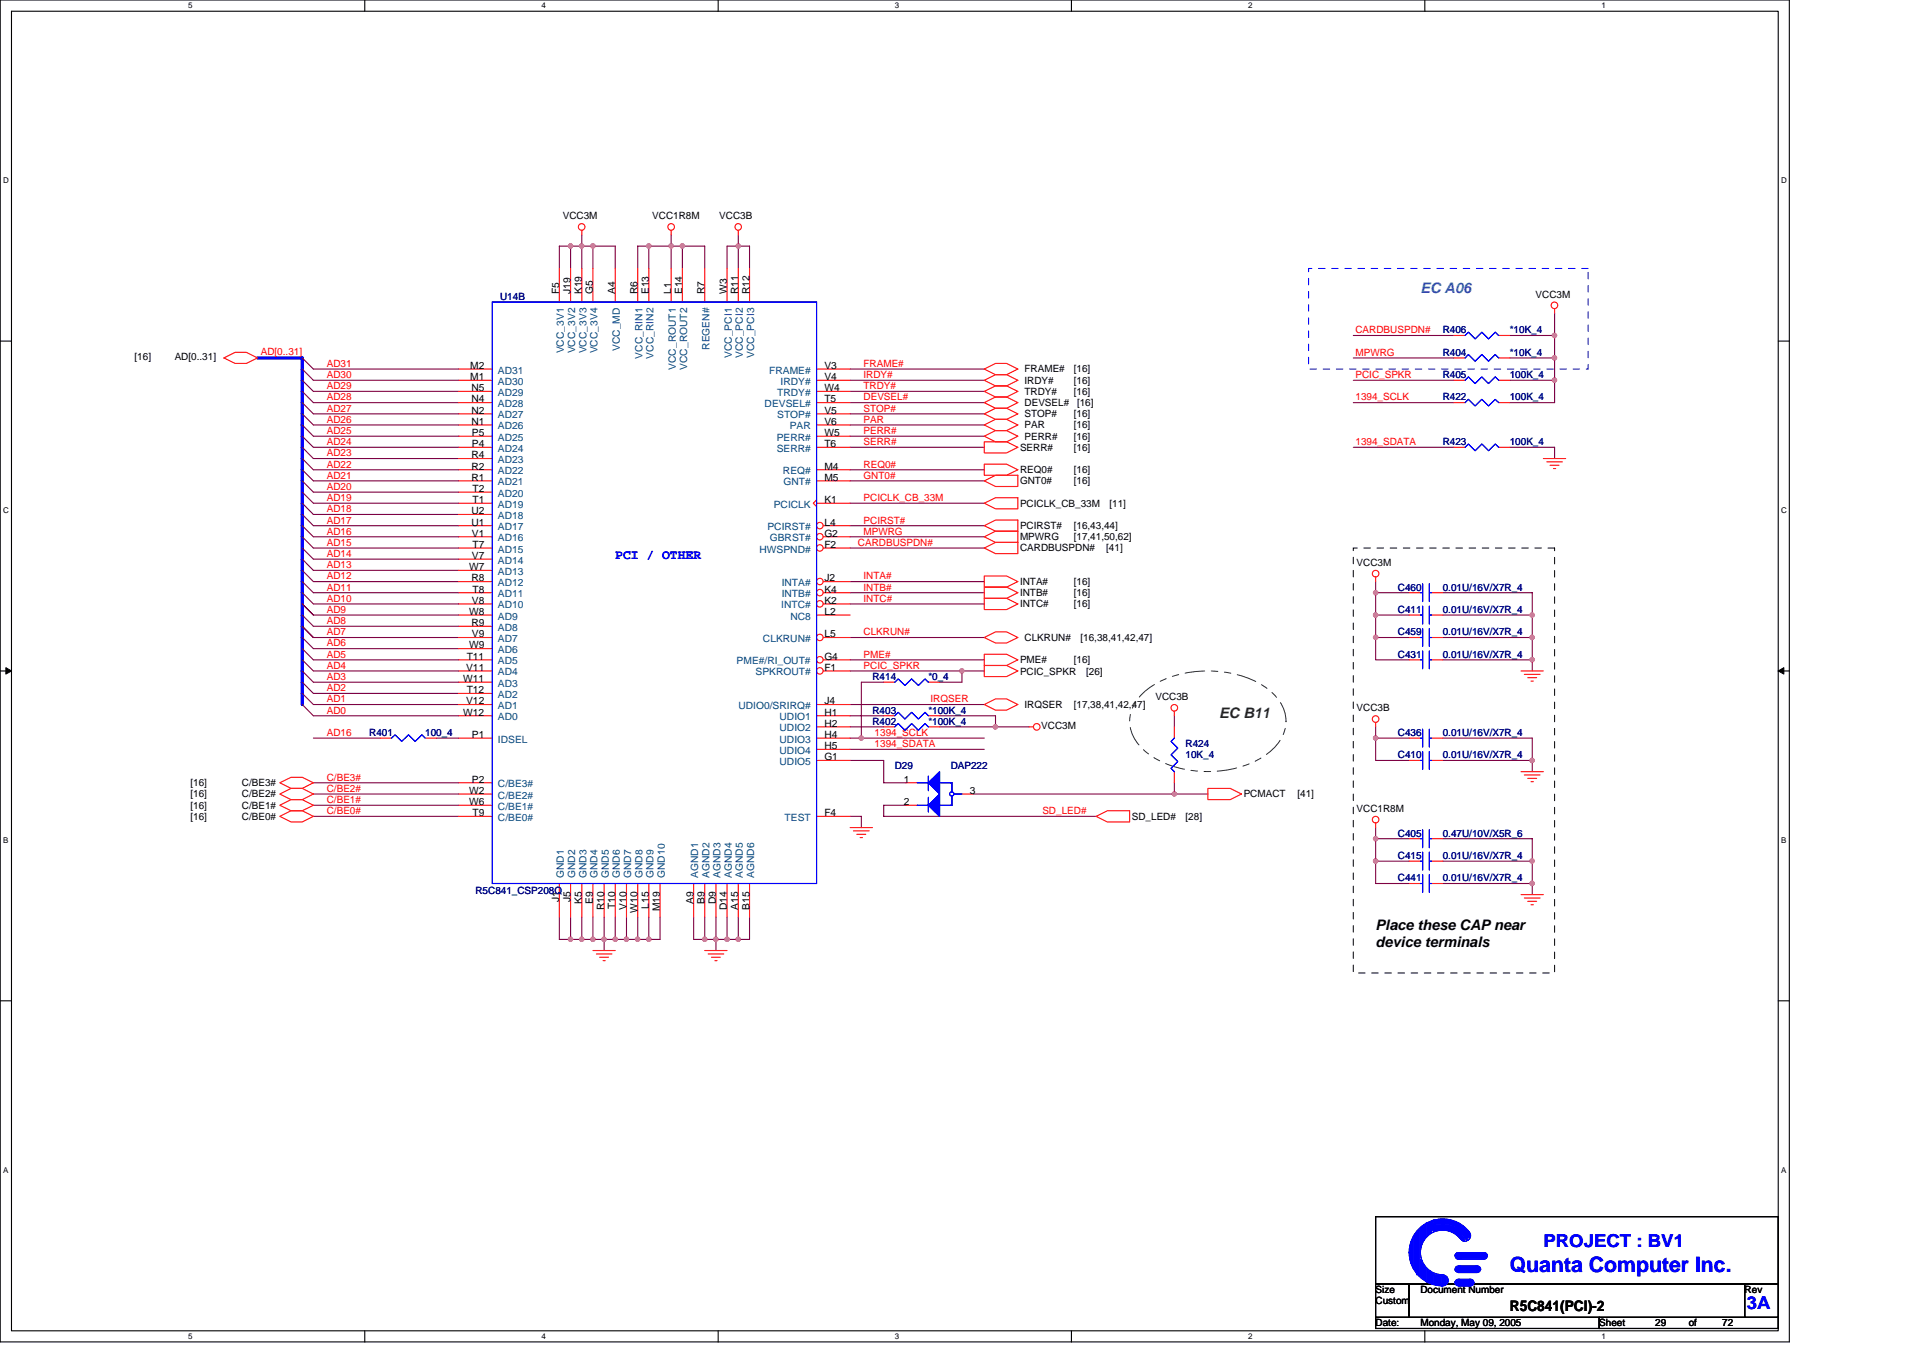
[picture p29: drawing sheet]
<svg xmlns="http://www.w3.org/2000/svg" width="297mm" height="210mm" viewBox="0 0 297 210" stroke-linecap="round" stroke-linejoin="round" font-family="sans-serif">
<defs><g id="words">
<text font-size="3.3" fill="#00f" x="233.2" y="196.5">Quanta Computer Inc.</text>
<g font-size="2.8" fill="#00f">
<text x="238.4" y="192.6">PROJECT : BV1</text>
<text x="269.8" y="202.2">3A</text>
</g>
<text font-size="2.2" fill="#0080ff" x="219.4" y="45.2">EC A06</text>
<text font-size="2.2" fill="#008000" x="188.3" y="110.9">EC B11</text>
<g font-size="2.2">
<text x="212.5" y="143.7">Place these CAP near</text>
<text x="212.5" y="146.3">device terminals</text>
<text x="233.2" y="202.5">R5C841(PCI)-2</text>
</g>
<text font-size="2.1" fill="#00f" x="95" y="86.4">PCI / OTHER</text>
<g font-size="1.5">
<text x="86.9" y="33.9">VCC3M</text>
<text x="100.7" y="33.9">VCC1R8M</text>
<text x="111.1" y="33.9">VCC3B</text>
<text x="86.4" y="45.4" transform="rotate(-90 86.4 45.4)">F5</text>
<text x="88.1" y="45.4" transform="rotate(-90 88.1 45.4)">J19</text>
<text x="89.8" y="45.4" transform="rotate(-90 89.8 45.4)">K19</text>
<text x="91.6" y="45.4" transform="rotate(-90 91.6 45.4)">G5</text>
<text x="95" y="45.4" transform="rotate(-90 95 45.4)">A4</text>
<text x="98.5" y="45.4" transform="rotate(-90 98.5 45.4)">R6</text>
<text x="100.2" y="45.4" transform="rotate(-90 100.2 45.4)">E13</text>
<text x="103.6" y="45.4" transform="rotate(-90 103.6 45.4)">L1</text>
<text x="105.4" y="45.4" transform="rotate(-90 105.4 45.4)">E14</text>
<text x="108.8" y="45.4" transform="rotate(-90 108.8 45.4)">R7</text>
<text x="112.3" y="45.4" transform="rotate(-90 112.3 45.4)">W3</text>
<text x="114" y="45.4" transform="rotate(-90 114 45.4)">R11</text>
<text x="115.8" y="45.4" transform="rotate(-90 115.8 45.4)">R12</text>
<text x="237.2" y="46">VCC3M</text>
<text x="20.8" y="55.6">[16]</text>
<text x="27" y="55.6">AD[0..31]</text>
<text x="72.6" y="58.7">M1</text>
<text x="72.6" y="57">M2</text>
<text x="127.3" y="58.7">V4</text>
<text x="127.3" y="57">V3</text>
<text x="158.3" y="57.5">FRAME#</text>
<text x="158.3" y="59.3">IRDY#</text>
<text x="165.9" y="59.3">[16]</text>
<text x="165.9" y="57.5">[16]</text>
<text x="72.8" y="65.6">N1</text>
<text x="72.8" y="63.9">N2</text>
<text x="72.8" y="62.2">N4</text>
<text x="72.8" y="60.4">N5</text>
<text x="127.3" y="63.9">V5</text>
<text x="127.3" y="60.4">W4</text>
<text x="127.3" y="65.6">V6</text>
<text x="127.3" y="62.2">T5</text>
<text x="158.3" y="61">TRDY#</text>
<text x="158.3" y="62.7">DEVSEL#</text>
<text x="158.3" y="64.5">STOP#</text>
<text x="165.9" y="61">[16]</text>
<text x="165.9" y="64.5">[16]</text>
<text x="166.4" y="62.7">[16]</text>
<text x="72.8" y="70.8">R4</text>
<text x="72.9" y="69.1">P4</text>
<text x="72.9" y="67.4">P5</text>
<text x="127.3" y="69.1">T6</text>
<text x="127.3" y="67.4">W5</text>
<text x="157.6" y="69.6">SERR#</text>
<text x="158.3" y="66.2">PAR</text>
<text x="158.3" y="67.9">PERR#</text>
<text x="165.9" y="69.6">[16]</text>
<text x="165.9" y="67.9">[16]</text>
<text x="165.9" y="66.2">[16]</text>
<text x="72.8" y="74.3">R1</text>
<text x="72.8" y="72.5">R2</text>
<text x="73" y="77.7">T1</text>
<text x="73" y="76">T2</text>
<text x="127.3" y="77.7">K1</text>
<text x="127.3" y="72.5">M4</text>
<text x="127.3" y="74.3">M5</text>
<text x="157.6" y="73.1">REQ0#</text>
<text x="157.6" y="74.8">GNT0#</text>
<text x="165.9" y="73.1">[16]</text>
<text x="165.9" y="74.8">[16]</text>
<text x="72.8" y="81.2">U1</text>
<text x="72.8" y="79.4">U2</text>
<text x="72.9" y="82.9">V1</text>
<text x="127.3" y="81.2">L4</text>
<text x="127.3" y="82.9">G2</text>
<text x="157.6" y="78.3">PCICLK_CB_33M</text>
<text x="157.6" y="81.7">PCIRST#</text>
<text x="157.6" y="83.4">MPWRG</text>
<text x="165.9" y="81.7">[16,43,44]</text>
<text x="165.9" y="83.4">[17,41,50,62]</text>
<text x="171.4" y="78.3">[11]</text>
<text x="72.5" y="88.1">W7</text>
<text x="72.8" y="89.8">R8</text>
<text x="72.9" y="86.3">V7</text>
<text x="73" y="84.6">T7</text>
<text x="127.3" y="89.8">J2</text>
<text x="127.3" y="84.6">F2</text>
<text x="157.6" y="85.2">CARDBUSPDN#</text>
<text x="170.9" y="85.2">[41]</text>
<text x="209.5" y="87.4">VCC3M</text>
<text x="72.5" y="95">W8</text>
<text x="72.9" y="93.3">V8</text>
<text x="73" y="91.5">T8</text>
<text x="127.3" y="91.5">K4</text>
<text x="127.3" y="93.3">K2</text>
<text x="127.3" y="95">L2</text>
<text x="157.6" y="90.4">INTA#</text>
<text x="157.6" y="92.1">INTB#</text>
<text x="157.6" y="93.8">INTC#</text>
<text x="165.9" y="93.8">[16]</text>
<text x="165.9" y="90.4">[16]</text>
<text x="165.9" y="92.1">[16]</text>
<text x="72.1" y="101.9">T11</text>
<text x="72.5" y="100.2">W9</text>
<text x="72.8" y="96.7">R9</text>
<text x="72.9" y="98.4">V9</text>
<text x="127.3" y="98.4">L5</text>
<text x="127.3" y="101.9">G4</text>
<text x="158.3" y="99">CLKRUN#</text>
<text x="166.9" y="99">[16,38,41,42,47]</text>
<text x="71.6" y="105.3">W11</text>
<text x="72" y="103.6">V11</text>
<text x="72.1" y="107.1">T12</text>
<text x="127.3" y="103.6">F1</text>
<text x="157.6" y="102.4">PME#</text>
<text x="157.6" y="104.2">PCIC_SPKR</text>
<text x="165.9" y="102.4">[16]</text>
<text x="167.8" y="104.2">[26]</text>
<text x="71.6" y="110.5">W12</text>
<text x="72" y="108.8">V12</text>
<text x="72.9" y="114">P1</text>
<text x="127.3" y="114">H4</text>
<text x="127.3" y="112.2">H2</text>
<text x="127.3" y="110.5">H1</text>
<text x="127.3" y="108.8">J4</text>
<text x="158.3" y="109.3">IRQSER</text>
<text x="160.8" y="112.6">VCC3M</text>
<text x="165.9" y="109.3">[17,38,41,42,47]</text>
<text x="178.5" y="108.1">VCC3B</text>
<text x="209.5" y="109.9">VCC3B</text>
<text x="127.3" y="117.4">G1</text>
<text x="127.3" y="115.7">H5</text>
<text x="29.4" y="124.9">[16]</text>
<text x="29.4" y="123.2">[16]</text>
<text x="29.4" y="121.5">[16]</text>
<text x="37.4" y="124.9">C/BE1#</text>
<text x="37.4" y="123.2">C/BE2#</text>
<text x="37.4" y="121.5">C/BE3#</text>
<text x="72.5" y="124.4">W6</text>
<text x="72.5" y="122.6">W2</text>
<text x="72.9" y="120.9">P2</text>
<text x="139.6" y="120.9">1</text>
<text x="139.6" y="124.4">2</text>
<text x="149.8" y="122.6">3</text>
<text x="192.1" y="123.2">PCMACT</text>
<text x="200.4" y="123.2">[41]</text>
<text x="209.5" y="125.4">VCC1R8M</text>
<text x="29.4" y="126.6">[16]</text>
<text x="37.4" y="126.6">C/BE0#</text>
<text x="73" y="126.1">T9</text>
<text x="127.3" y="126.1">F4</text>
<text x="174.8" y="126.6">SD_LED#</text>
<text x="183.1" y="126.6">[28]</text>
<text x="86.4" y="139.3" transform="rotate(-90 86.4 139.3)">J1</text>
<text x="88.1" y="139.3" transform="rotate(-90 88.1 139.3)">J5</text>
<text x="89.8" y="139.6" transform="rotate(-90 89.8 139.6)">K5</text>
<text x="91.6" y="139.6" transform="rotate(-90 91.6 139.6)">E9</text>
<text x="93.3" y="140.6" transform="rotate(-90 93.3 140.6)">R10</text>
<text x="95" y="140.4" transform="rotate(-90 95 140.4)">T10</text>
<text x="96.7" y="140.5" transform="rotate(-90 96.7 140.5)">V10</text>
<text x="98.5" y="140.9" transform="rotate(-90 98.5 140.9)">W10</text>
<text x="100.2" y="140.3" transform="rotate(-90 100.2 140.3)">L15</text>
<text x="101.9" y="140.8" transform="rotate(-90 101.9 140.8)">M19</text>
<text x="107.1" y="139.6" transform="rotate(-90 107.1 139.6)">A9</text>
<text x="108.8" y="139.6" transform="rotate(-90 108.8 139.6)">B9</text>
<text x="110.6" y="139.7" transform="rotate(-90 110.6 139.7)">D9</text>
<text x="112.3" y="140.6" transform="rotate(-90 112.3 140.6)">D14</text>
<text x="114" y="140.5" transform="rotate(-90 114 140.5)">A15</text>
<text x="115.8" y="140.5" transform="rotate(-90 115.8 140.5)">B15</text>
<text x="212.5" y="199.7">Size</text>
<text x="212.5" y="201.4">Custom</text>
<text x="219.4" y="199.7">Document Number</text>
<text x="269.5" y="199.7">Rev</text>
<text x="212.5" y="204.9">Date:</text>
<text x="219.4" y="204.9">Monday, May 09, 2005</text>
<text x="247" y="204.9">Sheet</text>
<text x="255.7" y="204.9">29</text>
<text x="260.9" y="204.9">of</text>
<text x="266" y="204.9">72</text>
</g>
<g font-size="1.5" fill="#000080">
<text x="77.3" y="46.3">U14B</text>
<text x="222.9" y="51.5">R406</text>
<text x="233.2" y="51.5">*10K_4</text>
<text x="222.9" y="58.4">R405</text>
<text x="222.9" y="54.9">R404</text>
<text x="233.2" y="58.4">100K_4</text>
<text x="233.2" y="54.9">*10K_4</text>
<text x="222.9" y="61.8">R422</text>
<text x="233.2" y="61.8">100K_4</text>
<text x="222.9" y="68.8">R423</text>
<text x="233.2" y="68.8">100K_4</text>
<text x="215.9" y="94.7">C411</text>
<text x="215.9" y="91.2">C460</text>
<text x="222.9" y="94.7">0.01U/16V/X7R_4</text>
<text x="222.9" y="91.2">0.01U/16V/X7R_4</text>
<text x="215.9" y="98.1">C459</text>
<text x="215.9" y="101.6">C431</text>
<text x="222.9" y="98.1">0.01U/16V/X7R_4</text>
<text x="222.9" y="101.6">0.01U/16V/X7R_4</text>
<text x="134.8" y="105">R414</text>
<text x="143.4" y="105">*0_4</text>
<text x="57" y="113.7">R401</text>
<text x="65.7" y="113.7">100_4</text>
<text x="134.8" y="112">R402</text>
<text x="134.8" y="110.2">R403</text>
<text x="143.4" y="112">*100K_4</text>
<text x="143.4" y="110.2">*100K_4</text>
<text x="215.9" y="113.7">C436</text>
<text x="222.9" y="113.7">0.01U/16V/X7R_4</text>
<text x="138.2" y="118.9">D29</text>
<text x="146.9" y="118.9">DAP222</text>
<text x="183.1" y="115.4">R424</text>
<text x="183.1" y="117.1">10K_4</text>
<text x="215.9" y="117.1">C410</text>
<text x="222.9" y="117.1">0.01U/16V/X7R_4</text>
<text x="215.9" y="129.2">C405</text>
<text x="222.9" y="129.2">0.47U/10V/X5R_6</text>
<text x="215.9" y="132.7">C415</text>
<text x="215.9" y="136.1">C441</text>
<text x="222.9" y="132.7">0.01U/16V/X7R_4</text>
<text x="222.9" y="136.1">0.01U/16V/X7R_4</text>
<text x="73.4" y="138">R5C841_CSP208Q</text>
</g>
<g font-size="1.5" fill="#f00">
<text x="209.4" y="51.5">CARDBUSPDN#</text>
<text x="40.3" y="54.8">AD[0..31]</text>
<text x="50.5" y="56.7">AD31</text>
<text x="50.5" y="58.4">AD30</text>
<text x="133.4" y="58.4">IRDY#</text>
<text x="133.4" y="56.7">FRAME#</text>
<text x="209.4" y="54.9">MPWRG</text>
<text x="209.4" y="58.4">PCIC_SPKR</text>
<text x="50.5" y="60.1">AD29</text>
<text x="50.5" y="61.8">AD28</text>
<text x="50.5" y="63.6">AD27</text>
<text x="50.5" y="65.3">AD26</text>
<text x="133.4" y="61.8">DEVSEL#</text>
<text x="133.4" y="60.1">TRDY#</text>
<text x="133.4" y="65.3">PAR</text>
<text x="133.4" y="63.6">STOP#</text>
<text x="209.4" y="61.8">1394_SCLK</text>
<text x="50.5" y="70.5">AD23</text>
<text x="50.5" y="67">AD25</text>
<text x="50.5" y="68.7">AD24</text>
<text x="133.4" y="68.7">SERR#</text>
<text x="133.4" y="67">PERR#</text>
<text x="209.4" y="68.7">1394_SDATA</text>
<text x="50.5" y="75.7">AD20</text>
<text x="50.5" y="72.2">AD22</text>
<text x="50.5" y="73.9">AD21</text>
<text x="50.5" y="77.4">AD19</text>
<text x="133.4" y="73.9">GNT0#</text>
<text x="133.4" y="72.2">REQ0#</text>
<text x="133.4" y="77.4">PCICLK_CB_33M</text>
<text x="50.5" y="80.9">AD17</text>
<text x="50.5" y="82.6">AD16</text>
<text x="50.5" y="79.1">AD18</text>
<text x="133.4" y="82.6">MPWRG</text>
<text x="133.4" y="80.9">PCIRST#</text>
<text x="50.5" y="86">AD14</text>
<text x="50.5" y="84.3">AD15</text>
<text x="50.5" y="87.8">AD13</text>
<text x="50.5" y="89.5">AD12</text>
<text x="132.5" y="84.3">CARDBUSPDN#</text>
<text x="133.4" y="89.5">INTA#</text>
<text x="50.5" y="91.2">AD11</text>
<text x="50.5" y="92.9">AD10</text>
<text x="50.5" y="94.7">AD9</text>
<text x="133.4" y="91.2">INTB#</text>
<text x="133.4" y="92.9">INTC#</text>
<text x="50.5" y="96.4">AD8</text>
<text x="50.5" y="101.6">AD5</text>
<text x="50.5" y="98.1">AD7</text>
<text x="50.5" y="99.8">AD6</text>
<text x="133.4" y="101.6">PME#</text>
<text x="133.4" y="98.1">CLKRUN#</text>
<text x="50.5" y="106.8">AD2</text>
<text x="50.5" y="103.3">AD4</text>
<text x="50.5" y="105">AD3</text>
<text x="133.4" y="103.3">PCIC_SPKR</text>
<text x="50.5" y="108.5">AD1</text>
<text x="50.5" y="113.7">AD16</text>
<text x="50.5" y="110.2">AD0</text>
<text x="135.1" y="113.7">1394_SCLK</text>
<text x="143.7" y="108.5">IRQSER</text>
<text x="135.1" y="115.4">1394_SDATA</text>
<text x="50.5" y="120.6">C/BE3#</text>
<text x="50.5" y="122.3">C/BE2#</text>
<text x="50.5" y="124">C/BE1#</text>
<text x="50.5" y="125.8">C/BE0#</text>
<text x="161" y="125.8">SD_LED#</text>
</g>
<g font-size="1.5" fill="#004080">
<text x="76.9" y="59.4">AD30</text>
<text x="76.9" y="57.7">AD31</text>
<text x="87.1" y="54.6" transform="rotate(-90 87.1 54.6)">VCC_3V1</text>
<text x="88.9" y="54.6" transform="rotate(-90 88.9 54.6)">VCC_3V2</text>
<text x="90.6" y="54.6" transform="rotate(-90 90.6 54.6)">VCC_3V3</text>
<text x="92.3" y="54.6" transform="rotate(-90 92.3 54.6)">VCC_3V4</text>
<text x="95.8" y="54.2" transform="rotate(-90 95.8 54.2)">VCC_MD</text>
<text x="99.2" y="55.4" transform="rotate(-90 99.2 55.4)">VCC_RIN1</text>
<text x="100.9" y="55.4" transform="rotate(-90 100.9 55.4)">VCC_RIN2</text>
<text x="104.4" y="57.1" transform="rotate(-90 104.4 57.1)">VCC_ROUT1</text>
<text x="106.1" y="57.1" transform="rotate(-90 106.1 57.1)">VCC_ROUT2</text>
<text x="109.6" y="54" transform="rotate(-90 109.6 54)">REGEN#</text>
<text x="113" y="55.3" transform="rotate(-90 113 55.3)">VCC_PCI1</text>
<text x="114.8" y="55.3" transform="rotate(-90 114.8 55.3)">VCC_PCI2</text>
<text x="116.5" y="55.3" transform="rotate(-90 116.5 55.3)">VCC_PCI3</text>
<text x="118.8" y="57.7">FRAME#</text>
<text x="120.6" y="59.4">IRDY#</text>
<text x="76.9" y="64.6">AD27</text>
<text x="76.9" y="62.9">AD28</text>
<text x="76.9" y="61.2">AD29</text>
<text x="118.1" y="62.9">DEVSEL#</text>
<text x="120.1" y="64.6">STOP#</text>
<text x="120.1" y="61.2">TRDY#</text>
<text x="76.9" y="71.5">AD23</text>
<text x="76.9" y="69.8">AD24</text>
<text x="76.9" y="68.1">AD25</text>
<text x="76.9" y="66.3">AD26</text>
<text x="120" y="69.8">SERR#</text>
<text x="120" y="68.1">PERR#</text>
<text x="122" y="66.3">PAR</text>
<text x="76.9" y="76.7">AD20</text>
<text x="76.9" y="75">AD21</text>
<text x="76.9" y="73.3">AD22</text>
<text x="120.9" y="73.3">REQ#</text>
<text x="121" y="75">GNT#</text>
<text x="76.9" y="83.6">AD16</text>
<text x="76.9" y="81.9">AD17</text>
<text x="76.9" y="80.2">AD18</text>
<text x="76.9" y="78.4">AD19</text>
<text x="118.6" y="81.9">PCIRST#</text>
<text x="118.9" y="83.6">GBRST#</text>
<text x="119.5" y="78.4">PCICLK</text>
<text x="76.9" y="88.8">AD13</text>
<text x="76.9" y="87.1">AD14</text>
<text x="76.9" y="85.3">AD15</text>
<text x="117.3" y="85.3">HWSPND#</text>
<text x="76.9" y="95.7">AD9</text>
<text x="76.9" y="94">AD10</text>
<text x="76.9" y="92.2">AD11</text>
<text x="76.9" y="90.5">AD12</text>
<text x="120.7" y="94">INTC#</text>
<text x="120.8" y="90.5">INTA#</text>
<text x="120.8" y="92.2">INTB#</text>
<text x="122.1" y="95.7">NC8</text>
<text x="76.9" y="100.9">AD6</text>
<text x="76.9" y="99.2">AD7</text>
<text x="76.9" y="97.4">AD8</text>
<text x="117.9" y="99.2">CLKRUN#</text>
<text x="76.9" y="107.8">AD2</text>
<text x="76.9" y="106.1">AD3</text>
<text x="76.9" y="104.3">AD4</text>
<text x="76.9" y="102.6">AD5</text>
<text x="113.8" y="102.6">PME#/RI_OUT#</text>
<text x="116.7" y="104.3">SPKROUT#</text>
<text x="76.9" y="111.3">AD0</text>
<text x="76.9" y="109.5">AD1</text>
<text x="114.1" y="109.5">UDIO0/SRIRQ#</text>
<text x="120.4" y="113">UDIO2</text>
<text x="120.4" y="111.3">UDIO1</text>
<text x="76.9" y="114.7">IDSEL</text>
<text x="120.4" y="118.2">UDIO5</text>
<text x="120.4" y="116.4">UDIO4</text>
<text x="120.4" y="114.7">UDIO3</text>
<text x="76.9" y="125.1">C/BE1#</text>
<text x="76.9" y="123.3">C/BE2#</text>
<text x="76.9" y="121.6">C/BE3#</text>
<text x="76.9" y="126.8">C/BE0#</text>
<text x="121.2" y="126.8">TEST</text>
<text x="87.1" y="135.6" transform="rotate(-90 87.1 135.6)">GND1</text>
<text x="88.9" y="135.6" transform="rotate(-90 88.9 135.6)">GND2</text>
<text x="90.6" y="135.6" transform="rotate(-90 90.6 135.6)">GND3</text>
<text x="92.3" y="135.6" transform="rotate(-90 92.3 135.6)">GND4</text>
<text x="94" y="135.6" transform="rotate(-90 94 135.6)">GND5</text>
<text x="95.8" y="135.6" transform="rotate(-90 95.8 135.6)">GND6</text>
<text x="97.5" y="135.6" transform="rotate(-90 97.5 135.6)">GND7</text>
<text x="99.2" y="135.6" transform="rotate(-90 99.2 135.6)">GND8</text>
<text x="100.9" y="135.6" transform="rotate(-90 100.9 135.6)">GND9</text>
<text x="102.7" y="135.6" transform="rotate(-90 102.7 135.6)">GND10</text>
<text x="107.9" y="135.6" transform="rotate(-90 107.9 135.6)">AGND1</text>
<text x="109.6" y="135.6" transform="rotate(-90 109.6 135.6)">AGND2</text>
<text x="111.3" y="135.6" transform="rotate(-90 111.3 135.6)">AGND3</text>
<text x="113" y="135.6" transform="rotate(-90 113 135.6)">AGND4</text>
<text x="114.8" y="135.6" transform="rotate(-90 114.8 135.6)">AGND5</text>
<text x="116.5" y="135.6" transform="rotate(-90 116.5 135.6)">AGND6</text>
</g>
<g font-size="1.2">
<text x="29.1" y="1.3">5</text>
<text x="83.6" y="1.3">4</text>
<text x="138.2" y="1.3">3</text>
<text x="192.8" y="1.3">2</text>
<text x="247.4" y="1.3">1</text>
<text x=".5" y="28.3">D</text>
<text x="275.1" y="28.3">D</text>
<text x=".5" y="79.2">C</text>
<text x="275.1" y="79.2">C</text>
<text x=".5" y="130.2">B</text>
<text x="275.1" y="130.2">B</text>
<text x=".5" y="181.1">A</text>
<text x="275.1" y="181.1">A</text>
<text x="29.1" y="206.8">5</text>
<text x="83.6" y="206.8">4</text>
<text x="138.2" y="206.8">3</text>
<text x="192.8" y="206.8">2</text>
<text x="247.4" y="206.8">1</text>
</g>
</g></defs>
<path d="M0 0h276.4v207.3h-276.4zM1.8 1.7h272.9v203.8h-272.9z" fill="none" stroke="#000" stroke-width=".17"/>
<g fill="#fff">
<path d="M29.1 .2h.6v1.4h-.6z"/>
<path d="M29.1 205.7h.6v1.4h-.6z"/>
</g>
<path d="M56.3 0v1.7M56.3 205.5v1.8" fill="none" stroke="#000" stroke-width=".17"/>
<g fill="#fff">
<path d="M83.6 .2h.7v1.4h-.7z"/>
<path d="M83.6 205.7h.7v1.4h-.7z"/>
</g>
<path d="M110.9 0v1.7M110.9 205.5v1.8" fill="none" stroke="#000" stroke-width=".17"/>
<g fill="#fff">
<path d="M138.2 .2h.7v1.4h-.7z"/>
<path d="M138.2 205.7h.7v1.4h-.7z"/>
</g>
<path d="M165.5 0v1.7M165.5 205.5v1.8" fill="none" stroke="#000" stroke-width=".17"/>
<g fill="#fff">
<path d="M192.8 .2h.6v1.4h-.6z"/>
<path d="M192.8 205.7h.6v1.4h-.6z"/>
</g>
<path d="M220.1 0v1.7M220.1 205.5v1.8" fill="none" stroke="#000" stroke-width=".17"/>
<g fill="#fff">
<path d="M247.4 .2h.6v1.4h-.6z"/>
<path d="M247.4 205.7h.6v1.4h-.6z"/>
<path d="M.5 27.2h.8v1.4h-.8z"/>
<path d="M275.1 27.2h.9v1.4h-.9z"/>
<path d="M.5 78.1h.8v1.4h-.8z"/>
<path d="M275.1 78.1h.9v1.4h-.9z"/>
</g>
<path d="M0 52.7h1.8M274.7 52.7h1.7" fill="none" stroke="#000" stroke-width=".17"/>
<g fill="#fff">
<path d="M.5 129.1h.8v1.4h-.8z"/>
<path d="M275.1 129.1h.8v1.4h-.8z"/>
</g>
<path d="M0 103.6h1.8M274.7 103.6h1.7" fill="none" stroke="#000" stroke-width=".17"/>
<path d="M.9 103.1l.9 .5-.9 .5zM274.7 103.6l.8-.5v1z" fill="#000" stroke="#000" stroke-width=".15"/>
<g fill="#fff">
<path d="M.5 180h.8v1.4h-.8z"/>
<path d="M275.1 180h.8v1.4h-.8z"/>
</g>
<path d="M0 154.6h1.8M274.7 154.6h1.7M212.5 187.9h62.2v10.4h-62.2zM212.5 198.3h5.2v5.2h-5.2zM217.7 198.3h51.8v5.2h-51.8zM269.5 198.3h5.2v5.2h-5.2zM212.5 203.5h34.5v1.7h-34.5zM247 203.5h27.7v1.7h-27.7z" fill="none" stroke="#000" stroke-width=".17"/>
<g fill="none" stroke="#800040" stroke-width=".17">
<path d="M88.1 38v3.5M89.9 36.3v5.2M91.6 38v3.5M100.2 38v3.5M103.7 36.3v5.2M105.4 38v3.5M114 36.3v5.2M46.7 55.3l1.7 1.7h22.5M46.7 57l1.7 1.7h22.5M46.7 58.7l1.7 1.8h22.5M86.4 41.5v-3.5h8.6v3.5M98.5 41.5v-3.5h10.4v3.5"/>
<path d="M112.3 41.5v-3.5h3.5v3.5M131.3 57h20.7M131.3 58.7h20.7M209 58.7h15.6M209 55.3h15.6M209 51.8h15.6M233.2 58.7h6.9M233.2 55.3h6.9M233.2 51.8h6.9M240.1 48.4v13.8h-6.9M46.7 60.5l1.7 1.7h22.5M46.7 62.2l1.7 1.7h22.5"/>
<path d="M46.7 63.9l1.7 1.7h22.5M46.7 74.3l1.7 1.7h22.5M46.7 69.1l1.7 1.7h22.5M46.7 70.8l1.7 1.8h22.5M46.7 65.6l1.7 1.8h22.5M46.7 72.6l1.7 1.7h22.5M46.7 67.4l1.7 1.7h22.5M46.7 79.5l1.7 1.7h22.5M46.7 76l1.7 1.7h22.5M46.7 77.7l1.7 1.8h22.5M131.3 60.5h20.7M131.3 62.2h20.7"/>
<path d="M131.3 63.9h20.7M131.3 65.6h20.7M131.3 72.6h20.7M131.3 67.4h20.7M131.3 74.3h20.7M131.3 69.1h20.7M131.3 77.7h20.7M209 62.2h15.6M209 69.1h15.6M233.2 69.1h6.9v1.7M46.7 84.6l1.7 1.8h22.5M46.7 81.2l1.7 1.7h22.5"/>
<path d="M46.7 82.9l1.7 1.7h22.5M46.7 95l1.7 1.7h22.5M46.7 89.8l1.7 1.7h22.5M46.7 91.5l1.7 1.8h22.5M46.7 86.4l1.7 1.7h22.5M46.7 93.3l1.7 1.7h22.5M46.7 88.1l1.7 1.7h22.5M46.7 96.7l1.7 1.8h22.5M46.7 98.5l1.7 1.7h22.5M131.3 81.2h20.7M131.3 82.9h20.7M131.3 84.6h20.7"/>
<path d="M131.3 91.5h20.7M131.3 93.3h20.7M131.3 89.8h20.7M131.3 98.5h20.7M212.5 98.5v3.4h5.2M212.5 89.8v1.7h5.2M212.5 91.5v3.5h5.2M212.5 95v3.5h5.2M222.9 91.5h13.8v12.1M222.9 95h13.8M222.9 98.5h13.8M46.7 105.4l1.7 1.7h22.5"/>
<path d="M46.7 100.2l1.7 1.7h22.5M46.7 101.9l1.7 1.7h22.5M46.7 103.6l1.7 1.8h22.5M46.7 107.1l1.7 1.7h22.5M46.7 108.8l1.7 1.8h22.5M48.4 114h10.4M67.4 114h3.5M131.3 101.9h20.7M131.3 103.6h20.7M131.3 108.8h20.7M131.3 114h20.7M131.3 110.6h5.2"/>
<path d="M131.3 117.5h5.2v3.4h3.5M131.3 112.3h5.2M131.3 115.7h20.7M136.5 105.4h-3.4v8.6M145.1 110.6h8.7v1.7M145.1 112.3h13.9M148.6 103.6v1.8h-3.5M181.4 110.6v1.7M212.5 112.3v1.7h5.2M212.5 114v3.5h5.2M222.9 101.9h13.8M222.9 114h13.8v5.2"/>
<path d="M222.9 117.5h13.8M48.4 120.9h22.5M48.4 122.6h22.5M48.4 124.4h22.5M48.4 126.1h22.5M131.3 126.1h1.8v1.7M140 124.4h-3.5v1.7h32.8M150.3 122.6h36.3M181.4 120.9v1.7M212.5 129.5v3.5h5.2M212.5 127.8v1.7M212.5 133v3.5h5.2"/>
<path d="M212.5 129.5h5.2M222.9 129.5h13.8v8.7M222.9 136.5h13.8M222.9 133h13.8M86.4 141.6v3.5h15.6v-3.5M88.1 141.6v3.5M89.9 141.6v3.5M91.6 141.6v3.5M93.3 141.6v5.2M95 141.6v3.5M96.8 141.6v3.5M98.5 141.6v3.5"/>
<path d="M100.2 141.6v3.5M107.1 141.6v3.5h8.7v-3.5M108.9 141.6v3.5M110.6 141.6v5.2M112.3 141.6v3.5M114 141.6v3.5"/>
</g>
<path d="M39.8 55.3h6.9v53.5" fill="none" stroke="#00f" stroke-width=".51"/>
<g fill="#f0f" stroke="#f0f" stroke-width=".17">
<circle cx="148.6" cy="103.6" r=".34"/>
<circle cx="153.8" cy="112.3" r=".34"/>
<circle cx="133" cy="114" r=".33"/>
<circle cx="181.4" cy="122.6" r=".33"/>
<circle cx="91.6" cy="38" r=".34"/>
<circle cx="89.8" cy="38" r=".34"/>
<circle cx="88.1" cy="38" r=".34"/>
<circle cx="105.4" cy="38" r=".34"/>
<circle cx="103.7" cy="38" r=".34"/>
<circle cx="100.2" cy="38" r=".34"/>
<circle cx="114" cy="38" r=".34"/>
<circle cx="100.2" cy="145.1" r=".34"/>
<circle cx="96.8" cy="145.1" r=".34"/>
<circle cx="91.6" cy="145.1" r=".34"/>
<circle cx="88.1" cy="145.1" r=".34"/>
<circle cx="114" cy="145.1" r=".34"/>
<circle cx="110.6" cy="145.1" r=".34"/>
<circle cx="236.7" cy="101.9" r=".34"/>
<circle cx="212.5" cy="98.4" r=".34"/>
<circle cx="212.5" cy="91.5" r=".34"/>
<circle cx="212.5" cy="95" r=".34"/>
<circle cx="236.7" cy="95" r=".34"/>
<circle cx="236.7" cy="98.4" r=".34"/>
<circle cx="236.7" cy="117.5" r=".34"/>
<circle cx="212.5" cy="114" r=".33"/>
<circle cx="236.7" cy="133" r=".34"/>
<circle cx="212.5" cy="133" r=".34"/>
<circle cx="236.7" cy="136.4" r=".34"/>
<circle cx="212.5" cy="129.5" r=".34"/>
<circle cx="89.8" cy="145.1" r=".34"/>
<circle cx="108.9" cy="145.1" r=".34"/>
<circle cx="93.3" cy="145.1" r=".34"/>
<circle cx="95" cy="145.1" r=".34"/>
<circle cx="98.5" cy="145.1" r=".34"/>
<circle cx="112.3" cy="145.1" r=".34"/>
<circle cx="240.1" cy="51.8" r=".34"/>
<circle cx="240.1" cy="55.3" r=".34"/>
<circle cx="240.1" cy="58.7" r=".34"/>
</g>
<g fill="none" stroke="#f00" stroke-width=".17">
<path d="M89.9 35.6v.7M103.7 35.6v.7M114 35.6v.7M34.6 55.3l1.7-.9h1.8l1.7 .9-1.7 .8h-1.8zM86.4 41.5v5.2M152 57l1.8-.9h1.7l1.7 .9-1.7 .9h-1.7zM152 58.7l1.8-.8h1.7l1.7 .8-1.7 .9h-1.7zM240.1 47.7v.7M152 60.5l1.8-.9h1.7l1.7 .9-1.7 .8h-1.7zM152 62.2l1.8-.9h1.7l1.7 .9-1.7 .9h-1.7zM152 63.9l1.8-.8h1.7l1.7 .8-1.7 .9h-1.7zM152 65.6l1.8-.8h1.7l1.7 .8-1.7 .9h-1.7z"/>
<path d="M152 67.4l1.8-.9h1.7l1.7 .9-1.7 .8h-1.7zM152 68.2h3.5l1.7 .9-1.7 .9h-3.5zM152 71.7h3.5l1.7 .9-1.7 .8h-3.5zM152 74.3l1.8-.9h3.4v1.7h-3.4zM152 77.7l1.8-.8h3.4v1.7h-3.4zM238.4 70.8h3.4M238.9 71.3h2.4M239.4 71.9h1.4M240 72.4h.3M152 81.2l1.8-.9h3.4v1.7h-3.4zM152 82.9l1.8-.9h3.4v1.8h-3.4zM152 84.6l1.8-.8h3.4v1.7h-3.4z"/>
<path d="M152 89h3.5l1.7 .8-1.7 .9h-3.5zM152 90.7h3.5l1.7 .8-1.7 .9h-3.5zM152 92.4h3.5l1.7 .9-1.7 .8h-3.5zM152 98.5l1.8-.9h1.7l1.7 .9-1.7 .8h-1.7zM212.5 89.1v.7M217.7 95h1.7M217.7 98.5h1.7M221.1 95h1.8M221.1 98.5h1.8M126.1 117.5h5.2M126.1 108.8h5.2M152 101h3.5l1.7 .9-1.7 .9h-3.5z"/>
<path d="M152 102.8h3.5l1.7 .8-1.7 .9h-3.5zM152 108.8l1.8-.9h1.7l1.7 .9-1.7 .9h-1.7zM159 112.3h.6M181.4 109.9v.7M181.4 112.3v1.7M181.4 119.2v1.7M212.5 111.6v.7M217.7 101.9h1.7M217.7 114h1.7M221.1 101.9h1.8M221.1 114h1.8M234.9 103.6h3.5"/>
<path d="M234.9 119.2h3.5M235.5 104.2h2.4M235.5 119.7h2.4M236 104.7h1.4M236.5 105.2h.4M43.2 126.1l1.8-.9h1.7l1.7 .9-1.7 .9h-1.7zM43.2 124.4l1.8-.9h1.7l1.7 .9-1.7 .8h-1.7zM43.2 122.6l1.8-.8h1.7l1.7 .8-1.7 .9h-1.7zM43.2 120.9l1.8-.8h1.7l1.7 .8-1.7 .9h-1.7zM131.3 127.8h3.5M131.8 128.3h2.5M132.4 128.9h1.3"/>
<path d="M132.9 129.4h.3M169.3 126.1l1.7-.9h3.5v1.8h-3.5zM186.6 121.8h3.4l1.8 .8-1.8 .9h-3.4zM212.5 127.1v.7M234.9 138.2h3.5M235.5 138.7h2.4M236 120.2h1.4M236 139.2h1.4M236.5 120.7h.4M236.5 139.7h.4M91.6 146.8h3.4M92.1 147.3h2.4"/>
<path d="M92.6 147.8h1.4M93.2 148.4h.3M108.9 146.8h3.4M109.4 147.3h2.4M109.9 147.8h1.4M110.4 148.4h.4"/>
<circle cx="89.8" cy="35" r=".51"/>
<circle cx="103.7" cy="35" r=".51"/>
<circle cx="114" cy="35" r=".51"/>
<circle cx="240.1" cy="47.2" r=".51"/>
<circle cx="212.5" cy="88.6" r=".51"/>
<circle cx="160.1" cy="112.3" r=".51"/>
<circle cx="181.4" cy="109.3" r=".51"/>
<circle cx="212.5" cy="111.1" r=".51"/>
<circle cx="212.5" cy="126.6" r=".51"/>
</g>
<path d="M209 84.6h31.1v65.7h-31.1z" fill="none" stroke="#000" stroke-width=".15" stroke-dasharray="1 1 1 1 1 1 1 1"/>
<path d="M202.1 41.5h43.2v15.5h-43.2z" fill="none" stroke="#00f" stroke-width=".15" stroke-dasharray="1 1 1 1 1 1 1 1"/>
<path d="M176.7 107a15.2 15.2 0 0 1 11.4-3.3 13.4 13.4 0 0 1 9.1 4 5.5 5.5 0 0 1-.7 8.1 15.2 15.2 0 0 1-11.5 3.3 13.3 13.3 0 0 1-9.1-4.1 5.5 5.5 0 0 1 .8-8z" fill="none" stroke="#008000" stroke-width=".15" stroke-dasharray="3 1 1 1 1 1"/>
<g fill="none" stroke="#00f" stroke-width=".17">
<path d="M219.4 95h.3M219.4 98.5h.3M219.7 93.6v2.8M219.7 97.1v2.7M220.8 95h.3M220.8 93.6v2.8M220.8 97.1v2.7M220.8 98.5h.3M181.4 114l-.5 .5 1 1-1 1.1 1 1-1 1.1 .5 .5M219.4 101.9h.3M219.4 114h.3M219.7 100.5v2.8"/>
<path d="M219.7 112.6v2.8M220.8 100.5v2.8M220.8 112.6v2.8M220.8 101.9h.3M220.8 114h.3"/>
</g>
<circle cx="126.6" cy="89.8" r=".51" fill="#fff" stroke="#f00" stroke-width=".17"/>
<path d="M127.2 89.8h4.1" fill="none" stroke="#f00" stroke-width=".17"/>
<circle cx="126.6" cy="101.9" r=".51" fill="#fff" stroke="#f00" stroke-width=".17"/>
<g fill="none" stroke="#f00" stroke-width=".17">
<path d="M70.9 98.5h5.1M70.9 96.7h5.1M70.9 101.9h5.1M70.9 110.6h5.1M70.9 108.8h5.1M70.9 107.1h5.1M70.9 105.4h5.1M70.9 103.6h5.1M70.9 100.2h5.1M127.2 101.9h4.1M70.9 126.1h5.1M70.9 124.4h5.1"/>
<path d="M70.9 122.6h5.1M70.9 120.9h5.1"/>
</g>
<circle cx="126.6" cy="84.6" r=".51" fill="#fff" stroke="#f00" stroke-width=".17"/>
<g fill="none" stroke="#f00" stroke-width=".17">
<path d="M70.9 58.7h5.1M70.9 57h5.1M91.6 41.5v5.2M98.5 41.5v5.2M100.2 41.5v5.2M103.7 41.5v5.2M108.9 41.5v5.2M112.3 41.5v5.2M114 41.5v5.2M115.8 41.5v5.2M126.1 58.7h5.2M126.1 57h5.2"/>
<path d="M70.9 79.5h5.1M70.9 77.7h5.1M70.9 76h5.1M70.9 74.3h5.1M70.9 72.6h5.1M70.9 70.8h5.1M70.9 69.1h5.1M70.9 67.4h5.1M70.9 65.6h5.1M70.9 63.9h5.1M70.9 62.2h5.1M70.9 60.5h5.1"/>
<path d="M126.1 74.3h5.2M126.1 72.6h5.2M126.1 69.1h5.2M126.1 67.4h5.2M126.1 65.6h5.2M126.1 63.9h5.2M126.1 62.2h5.2M126.1 60.5h5.2M70.9 84.6h5.1M70.9 95h5.1M70.9 93.3h5.1M70.9 91.5h5.1"/>
<path d="M70.9 89.8h5.1M70.9 88.1h5.1M70.9 86.4h5.1M70.9 82.9h5.1M70.9 81.2h5.1M127.2 84.6h4.1M70.9 114h5.1M86.4 136.5v5.1"/>
</g>
<circle cx="126.6" cy="98.5" r=".51" fill="#fff" stroke="#f00" stroke-width=".17"/>
<path d="M127.2 98.5h4.1" fill="none" stroke="#f00" stroke-width=".17"/>
<circle cx="126.6" cy="81.2" r=".51" fill="#fff" stroke="#f00" stroke-width=".17"/>
<path d="M126.1 77.2l-.5 .5 .5 .5M126.1 77.7h5.2M127.2 81.2h4.1" fill="none" stroke="#f00" stroke-width=".17"/>
<circle cx="126.6" cy="82.9" r=".51" fill="#fff" stroke="#f00" stroke-width=".17"/>
<g fill="none" stroke="#f00" stroke-width=".17">
<path d="M88.1 41.5v5.2M89.9 41.5v5.2M95 41.5v5.2M105.4 41.5v5.2M127.2 82.9h4.1M88.1 136.5v5.1M89.9 136.5v5.1M91.6 136.5v5.1M93.3 136.5v5.1M95 136.5v5.1M96.8 136.5v5.1M98.5 136.5v5.1"/>
<path d="M100.2 136.5v5.1M102 136.5v5.1"/>
</g>
<circle cx="126.6" cy="103.6" r=".51" fill="#fff" stroke="#f00" stroke-width=".17"/>
<path d="M127.2 103.6h4.1M126.1 126.1h5.2" fill="none" stroke="#f00" stroke-width=".17"/>
<circle cx="126.6" cy="91.5" r=".51" fill="#fff" stroke="#f00" stroke-width=".17"/>
<path d="M127.2 91.5h4.1M126.1 115.7h5.2M126.1 114h5.2M126.1 112.3h5.2M126.1 110.6h5.2" fill="none" stroke="#f00" stroke-width=".17"/>
<circle cx="126.6" cy="93.3" r=".51" fill="#fff" stroke="#f00" stroke-width=".17"/>
<g fill="none" stroke="#f00" stroke-width=".17">
<path d="M224.6 58.7h1.7M224.6 51.8h1.7M224.6 55.3h1.7M231.5 58.7h1.7M231.5 51.8h1.7M231.5 55.3h1.7M224.6 62.2h1.7M224.6 69.1h1.7M231.5 62.2h1.7M231.5 69.1h1.7M126.1 95h5.2M127.2 93.3h4.1"/>
<path d="M217.7 91.5h1.7M221.1 91.5h1.8M58.8 114h1.7M65.7 114h1.7M136.5 112.3h1.7M136.5 105.4h1.7M136.5 110.6h1.7M143.4 112.3h1.7M143.4 105.4h1.7M143.4 110.6h1.7M217.7 117.5h1.7M221.1 117.5h1.8"/>
<path d="M107.1 136.5v5.1M108.9 136.5v5.1M110.6 136.5v5.1M112.3 136.5v5.1M114 136.5v5.1M115.8 136.5v5.1M140 120.9h1.7M140 124.4h1.7M148.6 122.6h1.7M217.7 129.5h1.7M217.7 133h1.7M217.7 136.5h1.7"/>
<path d="M221.1 129.5h1.8M221.1 133h1.8M221.1 136.5h1.8"/>
</g>
<g fill="none" stroke="#00f" stroke-width=".17">
<path d="M76 46.7h50.1v89.8h-50.1zM226.3 58.7l.5-.5 1.1 1 1-1 1 1 1.1-1 .5 .5M226.3 51.8l.5-.5 1.1 1 1-1 1 1 1.1-1 .5 .5M226.3 55.3l.5-.5 1.1 1 1-1 1 1 1.1-1 .5 .5M226.3 62.2l.5-.5 1.1 1 1-1 1 1 1.1-1 .5 .5M226.3 69.1l.5-.5 1.1 1 1-1 1 1 1.1-1 .5 .5M219.4 91.5h.3M219.7 90.2v2.7M220.8 90.2v2.7M220.8 91.5h.3M60.5 114l.5-.5 1.1 1 1-1 1 1 1.1-1 .5 .5M138.2 112.3l.5-.5 1.1 1 1-1 1.1 1 1-1 .5 .5"/>
<path d="M138.2 105.4l.5-.5 1.1 1 1-1 1.1 1 1-1 .5 .5M138.2 110.6l.5-.6 1.1 1.1 1-1.1 1.1 1.1 1-1.1 .5 .6M143.4 119.9v2.2M219.4 117.5h.3M219.7 116.1v2.7M220.8 116.1v2.7M220.8 117.5h.3M141.7 120.9h1.7M141.7 124.4h1.7M143.4 123.1v2.3M145.1 120.9h1.9v1.4M147 123v1.4h-1.9"/>
<path d="M147.4 122.6h1.2M219.4 129.5h.3M219.4 133h.3M219.4 136.5h.3M219.7 128.2v2.7M219.7 131.6v2.8M219.7 135.1v2.7M220.8 129.5h.3M220.8 128.2v2.7M220.8 131.6v2.8M220.8 135.1v2.7M220.8 133h.3"/>
<path d="M220.8 136.5h.3M217.8 192.2v2.5l.2 .5v-3.5l.2-.3v4.3l.2 .2v-4.9l.1-.3v5.5l.2 .2v-5.9l.2-.1v6.5M219.1 196.9v-6.7l.1-.2v7.1h.2v-2.6l.2 .3v2.5l.1 .1v-2.2l.2 .3v2.1l.2 .2v-2.1l.2 .2v2.1h.1v-2l.2 .2v1.9h.2v-1.7l.2 .2v1.5l.1 .2v-1.7l.2 .1v1.6h.2v-1.4M219.4 189.7v2.9l.2-.5v-2.4l.1-.2v2.2l.2-.1v-2.3l.2-.2v2.1l.2-.2v-2h.1v1.9l.2-.2v-1.7l.2-.2v1.7l.2-.1v-1.6l.1-.2v1.8M221.3 188.6l.2-.2v1.8l-.2-.2zM221.5 196.7v.2h.2v1.4h.1v-1.4h.2v1.6h-.3l.5-1.6v1.6l.1-.2v-1.4l.2 .4v1.2h.2v-1.4h.2v1.4h.1v-1.4h.2v1.4l.2-.2v-1l.1 .1v.7M221.5 189.7l1.3-.2a3.9 3.9 0 0 1 3.4 1.9M221.5 189.5a4.2 4.2 0 0 1 5 2.1M221.5 189.4a4.3 4.3 0 0 1 5.2 2.2M221.5 189.2a4.5 4.5 0 0 1 5.2 2M221.5 189l1.3-.2a4.6 4.6 0 0 1 4.1 2.4M221.5 190.1l1.3-.3a3.6 3.6 0 0 1 3.2 1.9"/>
<path d="M221.5 189.9l1.3-.2a3.8 3.8 0 0 1 3.4 2M221.6 188.8l1.2-.2a4.8 4.8 0 0 1 4.2 2.5M221.6 188.6l1.2-.2a5 5 0 0 1 4.3 2.5M221.7 188.6v1.4M224.9 193.6h4.7v.2h-4.8v.2h5l-.2 .1h-4.7l.2 .2h4.5M224.9 195.7h3.7v.2h-3.7l-.1 .1h3.9l-.1 .2h-3.8l.3 .2h3.3M224.9 197.8h2.6v.2h-2.7v.1h2.9l-.2 .2h-2.7l.3 .2h2.4M225.3 197.6h1.9M225.3 198.6h1.9M225.3 196.6h2.9M225.3 195.5h2.9M225.3 194.5h4"/>
<path d="M225.3 193.5h4M225.5 191.3a3.4 3.4 0 0 0-3.8-1.1 3.4 3.4 0 0 0-2.3 3.3v-.1a3.4 3.4 0 0 0 3.4 3.5M226.9 190.2a5.2 5.2 0 0 0-5.8-1.6 5.2 5.2 0 0 0-3.4 4.9v-.1a5.2 5.2 0 0 0 5.1 5.2"/>
<circle cx="147" cy="122.6" r=".33"/>
<circle cx="222.9" cy="197.8" r=".85"/>
<circle cx="225.3" cy="198.1" r=".51"/>
<circle cx="225.3" cy="194" r=".51"/>
<circle cx="225.3" cy="196" r=".51"/>
<circle cx="226.3" cy="190.8" r=".86"/>
<circle cx="227.2" cy="198.1" r=".51"/>
<circle cx="228.2" cy="196" r=".51"/>
<circle cx="229.2" cy="194" r=".51"/>
</g>
<g fill="#00f" stroke="#00f" stroke-width=".17">
<path d="M143.4 120.9l1.7-1.7v3.4z" fill-rule="evenodd"/>
<path d="M143.4 124.4l1.7-1.8v3.5z" fill-rule="evenodd"/>
<path d="M143.4 120.9l1.7-1.7v3.4z" fill-rule="evenodd"/>
<path d="M143.4 124.4l1.7-1.8v3.5z" fill-rule="evenodd"/>
</g>
<g fill="#f0f" stroke="#f0f" stroke-width=".17">
<circle cx="148.6" cy="103.6" r=".34"/>
<circle cx="153.8" cy="112.3" r=".34"/>
<circle cx="133" cy="114" r=".33"/>
<circle cx="181.4" cy="122.6" r=".33"/>
<circle cx="91.6" cy="38" r=".34"/>
<circle cx="89.8" cy="38" r=".34"/>
<circle cx="88.1" cy="38" r=".34"/>
<circle cx="105.4" cy="38" r=".34"/>
<circle cx="103.7" cy="38" r=".34"/>
<circle cx="100.2" cy="38" r=".34"/>
<circle cx="114" cy="38" r=".34"/>
<circle cx="100.2" cy="145.1" r=".34"/>
<circle cx="96.8" cy="145.1" r=".34"/>
<circle cx="91.6" cy="145.1" r=".34"/>
<circle cx="88.1" cy="145.1" r=".34"/>
<circle cx="114" cy="145.1" r=".34"/>
<circle cx="110.6" cy="145.1" r=".34"/>
<circle cx="236.7" cy="101.9" r=".34"/>
<circle cx="212.5" cy="98.4" r=".34"/>
<circle cx="212.5" cy="91.5" r=".34"/>
<circle cx="212.5" cy="95" r=".34"/>
<circle cx="236.7" cy="95" r=".34"/>
<circle cx="236.7" cy="98.4" r=".34"/>
<circle cx="236.7" cy="117.5" r=".34"/>
<circle cx="212.5" cy="114" r=".33"/>
<circle cx="236.7" cy="133" r=".34"/>
<circle cx="212.5" cy="133" r=".34"/>
<circle cx="236.7" cy="136.4" r=".34"/>
<circle cx="212.5" cy="129.5" r=".34"/>
<circle cx="89.8" cy="145.1" r=".34"/>
<circle cx="108.9" cy="145.1" r=".34"/>
<circle cx="93.3" cy="145.1" r=".34"/>
<circle cx="95" cy="145.1" r=".34"/>
<circle cx="98.5" cy="145.1" r=".34"/>
<circle cx="112.3" cy="145.1" r=".34"/>
<circle cx="240.1" cy="51.8" r=".34"/>
<circle cx="240.1" cy="55.3" r=".34"/>
<circle cx="240.1" cy="58.7" r=".34"/>
</g>
<use href="#words"/>
</svg>
